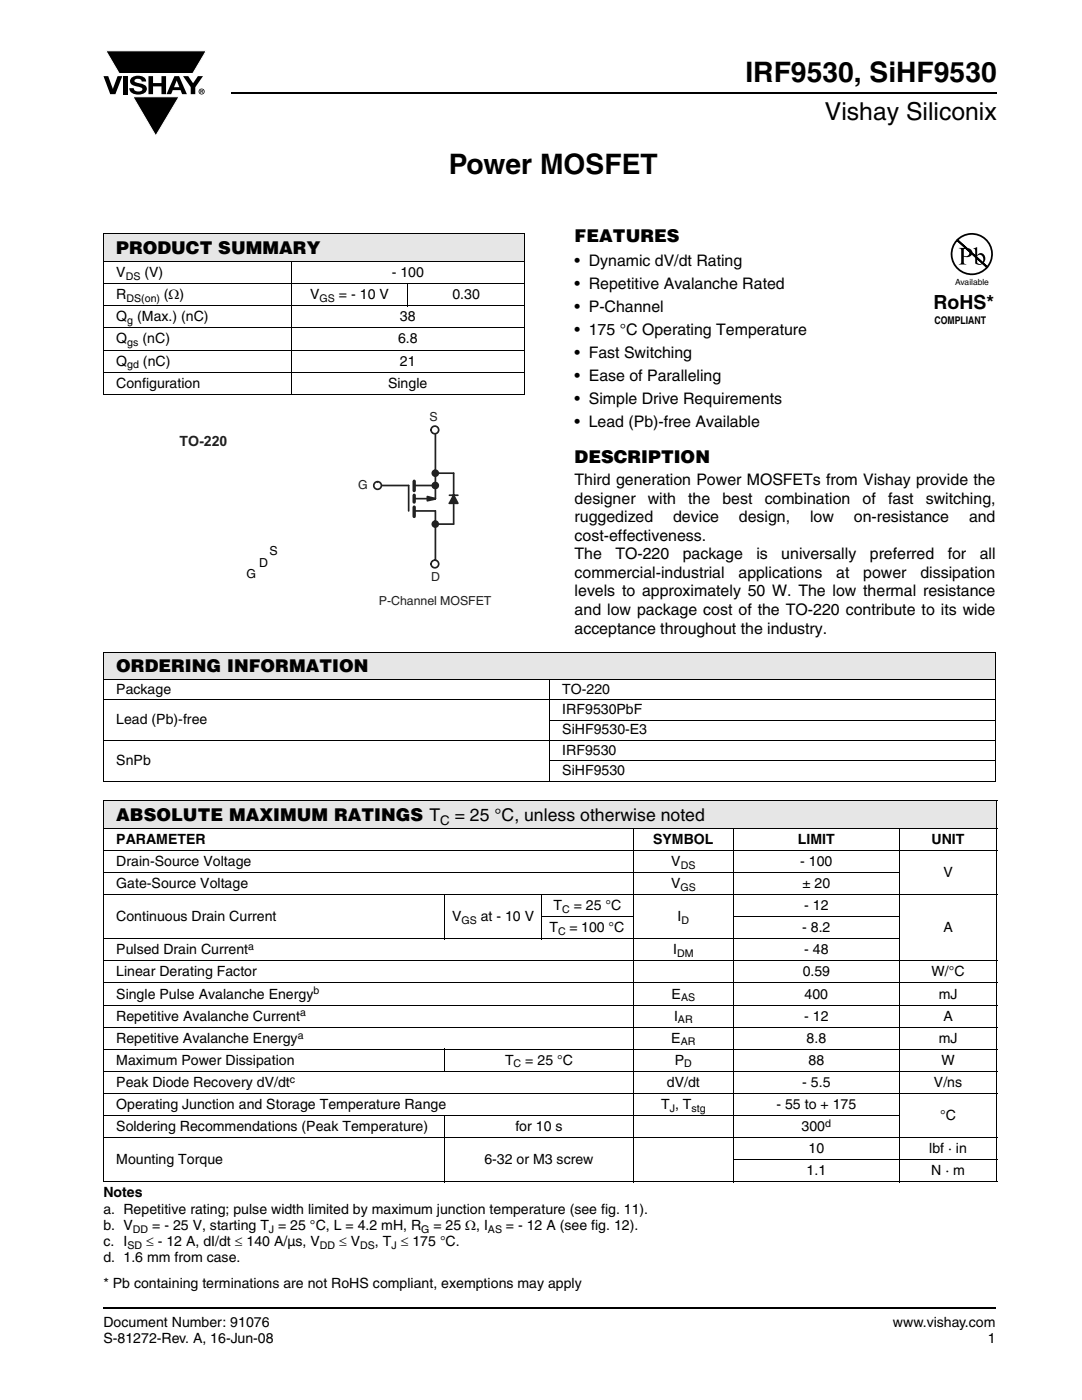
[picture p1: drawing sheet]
<svg xmlns="http://www.w3.org/2000/svg" width="216mm" height="279mm" viewBox="0 0 216 279" stroke-linecap="round" stroke-linejoin="round" font-family="sans-serif">
<defs><g id="words">
<g font-size="5.6">
<text x="148.7" y="16.4">IRF9530, SiHF9530</text>
<text x="89.6" y="34.8">Power MOSFET</text>
</g>
<text font-size="4.9" x="164.6" y="24">Vishay Siliconix</text>
<text font-size="3.9" x="186.3" y="61.7">RoHS*</text>
<g font-size="3.5">
<text x="23.2" y="50.7">PRODUCT SUMMARY</text>
<text x="114.7" y="48.3">FEATURES</text>
<text x="114.7" y="92.5">DESCRIPTION</text>
<text x="23.2" y="134.2">ORDERING INFORMATION</text>
<text x="23.2" y="163.9">ABSOLUTE MAXIMUM RATINGS T</text>
<text x="90.7" y="163.9">= 25 °C, unless otherwise noted</text>
</g>
<g font-size="3.2">
<text x="114.7" y="53">• Dynamic dV/dt Rating</text>
<text x="114.7" y="57.6">• Repetitive Avalanche Rated</text>
<text x="114.7" y="62.2">• P-Channel</text>
<text x="114.7" y="66.8">• 175 °C Operating Temperature</text>
<text x="114.7" y="71.4">• Fast Switching</text>
<text x="114.7" y="76">• Ease of Paralleling</text>
<text x="114.7" y="80.6">• Simple Drive Requirements</text>
<text x="114.7" y="85.2">• Lead (Pb)-free Available</text>
<text x="114.7" y="96.8">Third generation Power MOSFETs from Vishay provide the</text>
<text x="114.7" y="100.5">designer</text>
<text x="129.3" y="100.5">with</text>
<text x="137.3" y="100.5">the</text>
<text x="144.2" y="100.5">best</text>
<text x="152.6" y="100.5">combination</text>
<text x="172.1" y="100.5">of</text>
<text x="177.2" y="100.5">fast</text>
<text x="184.7" y="100.5">switching,</text>
<text x="114.7" y="104.2">ruggedized</text>
<text x="114.7" y="107.9">cost-effectiveness.</text>
<text x="134.3" y="104.2">device</text>
<text x="147.4" y="104.2">design,</text>
<text x="161.7" y="104.2">low</text>
<text x="170.4" y="104.2">on-resistance</text>
<text x="193.4" y="104.2">and</text>
<text x="114.7" y="111.6">The</text>
<text x="122.8" y="111.6">TO-220</text>
<text x="136.2" y="111.6">package</text>
<text x="150.9" y="111.6">is</text>
<text x="155.9" y="111.6">universally</text>
<text x="173.6" y="111.6">preferred</text>
<text x="189.1" y="111.6">for</text>
<text x="195.5" y="111.6">all</text>
<text x="114.7" y="115.3">commercial-industrial</text>
<text x="114.7" y="119">levels to approximately 50 W. The low thermal resistance</text>
<text x="147.4" y="115.3">applications</text>
<text x="166.9" y="115.3">at</text>
<text x="172.3" y="115.3">power</text>
<text x="183.7" y="115.3">dissipation</text>
<text x="114.7" y="122.7">and low package cost of the TO-220 contribute to its wide</text>
<text x="114.7" y="126.4">acceptance throughout the industry.</text>
</g>
<g font-size="2.8">
<text x="23.2" y="59.7">R</text>
<text x="23.2" y="55.3">V</text>
<text x="28.8" y="55.3">(V)</text>
<text x="32.7" y="59.7">(Ω)</text>
<text x="61.9" y="59.7">V</text>
<text x="67.6" y="59.7">= - 10 V</text>
<text x="78.2" y="55.3">- 100</text>
<text x="90.3" y="59.7">0.30</text>
<text x="23.2" y="64.1">Q</text>
<text x="27.4" y="64.1">(Max.) (nC)</text>
<text x="79.8" y="64.1">38</text>
<text x="23.2" y="68.5">Q</text>
<text x="28.4" y="68.5">(nC)</text>
<text x="79.4" y="68.5">6.8</text>
<text x="23.2" y="77.4">Configuration</text>
<text x="23.2" y="73">Q</text>
<text x="28.5" y="73">(nC)</text>
<text x="77.4" y="77.4">Single</text>
<text x="79.8" y="73">21</text>
<text x="23.2" y="138.4">Package</text>
<text x="112.2" y="138.4">TO-220</text>
<text x="112.2" y="142.5">IRF9530PbF</text>
<text x="23.2" y="144.5">Lead (Pb)-free</text>
<text x="112.2" y="146.5">SiHF9530-E3</text>
<text x="23.2" y="152.6">SnPb</text>
<text x="112.2" y="150.6">IRF9530</text>
<text x="112.2" y="154.6">SiHF9530</text>
<text x="23.2" y="168.4">PARAMETER</text>
<text x="23.2" y="172.8">Drain-Source Voltage</text>
<text x="130.3" y="168.4">SYMBOL</text>
<text x="133.9" y="172.8">V</text>
<text x="159.2" y="168.4">LIMIT</text>
<text x="159.7" y="172.8">- 100</text>
<text x="185.9" y="168.4">UNIT</text>
<text x="23.2" y="177.2">Gate-Source Voltage</text>
<text x="133.9" y="177.2">V</text>
<text x="160.1" y="177.2">± 20</text>
<text x="188.2" y="175">V</text>
<text x="23.2" y="183.9">Continuous Drain Current</text>
<text x="90.2" y="183.9">V</text>
<text x="95.9" y="183.9">at - 10 V</text>
<text x="110.4" y="181.7">T</text>
<text x="114.5" y="181.7">= 25 °C</text>
<text x="135.2" y="183.9">I</text>
<text x="160.5" y="181.7">- 12</text>
<text x="23.2" y="190.5">Pulsed Drain Current</text>
<text x="109.7" y="186.1">T</text>
<text x="113.6" y="186.1">= 100 °C</text>
<text x="134.3" y="190.5">I</text>
<text x="160.1" y="186.1">- 8.2</text>
<text x="160.5" y="190.5">- 48</text>
<text x="188.2" y="186.1">A</text>
<text x="23.2" y="194.9">Linear Derating Factor</text>
<text x="160.2" y="194.9">0.59</text>
<text x="185.9" y="194.9">W/°C</text>
<text x="23.2" y="203.7">Repetitive Avalanche Current</text>
<text x="23.2" y="199.3">Single Pulse Avalanche Energy</text>
<text x="134" y="199.3">E</text>
<text x="134.5" y="203.7">I</text>
<text x="160.5" y="203.7">- 12</text>
<text x="160.5" y="199.3">400</text>
<text x="187.3" y="199.3">mJ</text>
<text x="188.2" y="203.7">A</text>
<text x="23.2" y="208.1">Repetitive Avalanche Energy</text>
<text x="133.9" y="208.1">E</text>
<text x="161" y="208.1">8.8</text>
<text x="187.3" y="208.1">mJ</text>
<text x="23.2" y="212.5">Maximum Power Dissipation</text>
<text x="100.8" y="212.5">T</text>
<text x="104.8" y="212.5">= 25 °C</text>
<text x="134.7" y="212.5">P</text>
<text x="161.3" y="212.5">88</text>
<text x="187.9" y="212.5">W</text>
<text x="23.2" y="216.9">Peak Diode Recovery dV/dt</text>
<text x="23.2" y="221.3">Operating Junction and Storage Temperature Range</text>
<text x="131.9" y="221.3">T , T</text>
<text x="133.1" y="216.9">dV/dt</text>
<text x="154.9" y="221.3">- 55 to + 175</text>
<text x="160.1" y="216.9">- 5.5</text>
<text x="186.4" y="216.9">V/ns</text>
<text x="23.2" y="225.7">Soldering Recommendations (Peak Temperature)</text>
<text x="102.8" y="225.7">for 10 s</text>
<text x="160" y="225.7">300</text>
<text x="187.6" y="223.5">°C</text>
<text x="23.2" y="232.4">Mounting Torque</text>
<text x="96.6" y="232.4">6-32 or M3 screw</text>
<text x="161.3" y="230.2">10</text>
<text x="185.4" y="230.2">lbf · in</text>
<text x="20.6" y="238.8">Notes</text>
<text x="161" y="234.6">1.1</text>
<text x="185.8" y="234.6">N · m</text>
<text x="20.6" y="242.3">a. Repetitive rating; pulse width limited by maximum junction temperature (see fig. 11).</text>
<text x="20.6" y="245.5">b. V</text>
<text x="30.4" y="245.5">= - 25 V, starting T = 25 °C, L = 4.2 mH, R</text>
<text x="86.5" y="245.5">= 25 Ω, I</text>
<text x="101" y="245.5">= - 12 A (see fig. 12).</text>
<text x="20.6" y="251.9">d. 1.6 mm from case.</text>
<text x="20.6" y="248.7">c. I</text>
<text x="29.1" y="248.7">≤ - 12 A, dI/dt ≤ 140 A/µs, V</text>
<text x="67.7" y="248.7">≤ V</text>
<text x="74.8" y="248.7">, T ≤ 175 °C.</text>
<text x="20.6" y="257.1">* Pb containing terminations are not RoHS compliant, exemptions may apply</text>
<text x="20.6" y="264.9">Document Number: 91076</text>
<text x="20.6" y="268.1">S-81272-Rev. A, 16-Jun-08</text>
<text x="178.2" y="264.9">www.vishay.com</text>
<text x="197.1" y="268.1">1</text>
</g>
<text font-size="2.8" fill="#211e1e" x="35.8" y="89">TO-220</text>
<text font-size="2.6" x="87.8" y="164.5">C</text>
<g font-size="2.5" fill="#231f20">
<text x="85.7" y="83.9">S</text>
<text x="71.5" y="97.7">G</text>
<text x="86" y="116">D</text>
<text x="75.6" y="120.8">P-Channel MOSFET</text>
</g>
<g font-size="2.5">
<text x="51.7" y="113.1">D</text>
<text x="53.8" y="110.8">S</text>
<text x="49.2" y="115.3">G</text>
</g>
<g font-size="2.1">
<text x="25.1" y="55.8">DS</text>
<text x="25.3" y="60.2">DS(on)</text>
<text x="25.4" y="64.6">g</text>
<text x="63.8" y="60.2">GS</text>
<text x="186.5" y="64.6">COMPLIANT</text>
<text x="25.4" y="69">gs</text>
<text x="25.4" y="73.5">gd</text>
<text x="135.8" y="173.3">DS</text>
<text x="135.8" y="177.8">GS</text>
<text x="92.1" y="184.4">GS</text>
<text x="112.2" y="182.2">C</text>
<text x="136" y="184.4">D</text>
<text x="49.5" y="189.6">a</text>
<text x="111.4" y="186.6">C</text>
<text x="135.1" y="191">DM</text>
<text x="59.9" y="202.9">a</text>
<text x="62.5" y="198.4">b</text>
<text x="135.9" y="199.8">AS</text>
<text x="59.4" y="207.3">a</text>
<text x="135.3" y="204.2">AR</text>
<text x="135.8" y="208.6">AR</text>
<text x="102.5" y="213">C</text>
<text x="136.5" y="213">D</text>
<text x="57.8" y="216.1">c</text>
<text x="133.6" y="221.8">J</text>
<text x="138" y="221.8">stg</text>
<text x="164.7" y="224.9">d</text>
<text x="25.4" y="249.2">SD</text>
<text x="26.5" y="246">DD</text>
<text x="53.7" y="246">J</text>
<text x="63.8" y="249.2">DD</text>
<text x="71.9" y="249.2">DS</text>
<text x="78.1" y="249.2">J</text>
<text x="84.1" y="246">G</text>
<text x="97.4" y="246">AS</text>
</g>
<text font-size="1.7" x="190.6" y="56.8">Available</text>
</g></defs>
<path d="M46.1 18.6h152.8M20.6 261h178" fill="none" stroke="#000" stroke-width=".36"/>
<path d="M20.6 10.1h20.7v17.2h-20.7z" fill="#fff"/>
<g fill="#000">
<path d="M20.6 15.2h1l.9 2.5 1-2.5h.9l-1.4 3.6h-1zM21.1 10.1h20.1l-2.7 4.6h-14.7zM24.6 15.2h.9v3.6h-.9zM26.3 15.5a2.1 2.1 0 0 1 2.8 .3l.1 .5h-.9a.79 .79 0 0 0-.7-.6 .79 .79 0 0 0-.8 .4l.3 .3 1 .3a1.08 1.08 0 0 1 1.2 1 1.08 1.08 0 0 1-1.1 1.1 1.73 1.73 0 0 1-2.4-1.2h.9a.96 .96 0 0 0 .8 .7 .96 .96 0 0 0 .9-.5 1.31 1.31 0 0 0-1.2-.6 1.03 1.03 0 0 1-1.1-.5 1.03 1.03 0 0 1 .2-1.2zM29.6 15.2h.9v1.4h1.7v-1.4h.9v3.6h-.9v-1.6h-1.7v1.6h-.9zM26.5 19.3h9.2l-4.6 7.8zM36.5 15.2h1.1l.9 1.4 1-1.4h1l-1.5 2.2v1.4h-.9v-1.4z"/>
<path d="M35.3 16.1l-.6 1.3h1.1zM34.8 15.2h.9l1.6 3.6h-1l-.3-.8h-1.5l-.3 .8h-1z"/>
<path d="M40.1 18v.2h.2v-.1zM40 17.9l.4 .1 .1 .1-.2 .2 .2 .3-.3-.3-.1 .3h-.1zM39.8 18.3a.46 .46 0 0 0 .9 0 .46 .46 0 0 0-.9 0zM39.6 18.3a.6 .6 0 0 1 1.2 0 .6 .6 0 0 1-1.2 0z"/>
</g>
<path d="M21.1 10.1h20.1l-2.7 4.6h-14.7zM26.5 19.3h9.2l-4.6 7.8z" fill="none" stroke="#fff" stroke-width=".2"/>
<path d="M20.6 46.7h84v5.5h-84z" fill="#e6e6e6"/>
<g fill="none" stroke="#000" stroke-width=".2">
<path d="M20.6 46.7h84.1M20.6 52.2h84.1M20.6 56.6h84.1M20.6 46.8v27.4M58.1 52.1v26.6M81.4 56.5v4.6M104.6 46.8v27.4M20.6 61h84.1M20.6 65.4h84.1M20.6 69.8h84.1M20.6 74.3h84.1M20.6 78.7h84.1"/>
<path d="M20.6 74.3v4.3M104.6 74.3v4.3"/>
</g>
<path d="M71.5 81.8h26.6v39.6h-26.6z" fill="#fff"/>
<path d="M82.6 96.9h4.3M86.9 86.6v12.9" fill="none" stroke="#231f20" stroke-width=".34"/>
<circle cx="86.8" cy="112.6" r=".76" fill="#fff"/>
<g fill="none" stroke="#231f20" stroke-width=".34">
<path d="M82.6 99.5h4.3M86.9 102v9.8"/>
<circle cx="86.8" cy="112.6" r=".76"/>
</g>
<path d="M82.6 96v1.9" fill="none" stroke="#231f20" stroke-width=".68"/>
<path d="M85.3 99.1l1.6 .4-1.6 .4z" fill="#231f20"/>
<path d="M81.5 96.9v5.1M86.9 99.5l-1.6-.4v.8l1.5-.3M86.9 94.4h3.6v10.2h-3.6M89.7 98.8h1.7M90.5 98.8l-.8 1.6M82.6 102h4.3" fill="none" stroke="#231f20" stroke-width=".34"/>
<path d="M82.6 98.8v1.4M82.6 101.2v1.9" fill="none" stroke="#231f20" stroke-width=".68"/>
<path d="M90.5 98.8l.9 1.6h-1.7z" fill="#231f20"/>
<path d="M76 96.9h5.5M90.5 98.8l.9 1.6h-1.7" fill="none" stroke="#231f20" stroke-width=".34"/>
<circle cx="75.3" cy="96.9" r=".76" fill="#fff"/>
<circle cx="75.3" cy="96.9" r=".76" fill="none" stroke="#231f20" stroke-width=".34"/>
<circle cx="86.8" cy="85.8" r=".76" fill="#fff"/>
<circle cx="86.8" cy="85.8" r=".76" fill="none" stroke="#231f20" stroke-width=".34"/>
<circle cx="86.9" cy="94.4" r=".59" fill="#231f20"/>
<circle cx="86.9" cy="94.4" r=".59" fill="none" stroke="#231f20" stroke-width=".34"/>
<circle cx="86.9" cy="96.9" r=".59" fill="#231f20"/>
<circle cx="86.9" cy="96.9" r=".59" fill="none" stroke="#231f20" stroke-width=".34"/>
<circle cx="86.9" cy="104.6" r=".59" fill="#231f20"/>
<circle cx="86.9" cy="104.6" r=".59" fill="none" stroke="#231f20" stroke-width=".34"/>
<g fill="#fff">
<path d="M29 86.5h26.4v29.3h-26.4z"/>
<path d="M186.3 46.5h12.1v18.6h-12.1z"/>
</g>
<path d="M190.9 48a4 4 0 0 1 5.7-.3 4 4 0 0 1 .4 5.6l-5.9-5.4 5.9 5.5a4 4 0 0 1-5.8 .3 4 4 0 0 1-.3-5.7z" fill="none" stroke="#000" stroke-width=".35"/>
<g fill="#000">
<path d="M192.3 49.7v1.3a.75 .75 0 0 0 1.1-.6 .75 .75 0 0 0-1.1-.7zM191.3 49.5a2.81 2.81 0 0 1 2.5 .3 .97 .97 0 0 1-.1 1.2 .97 .97 0 0 1-1.2 .3l-.2-.1v1.1l.1 .2 .4 .3h-1.5l.3-.1 .2-.4v-2.3v-.3z"/>
<path d="M195 51.1v1.3l.1 .2a.72 .72 0 0 0 .8-.1 .72 .72 0 0 0 .3-.7 .72 .72 0 0 0-.3-.9 .72 .72 0 0 0-.9 .2zM194.2 49.6l.8-.3v1.6a.89 .89 0 0 1 1.1-.3 .89 .89 0 0 1 .5 1 1.23 1.23 0 0 1-.7 1.1 1.23 1.23 0 0 1-1.3-.1v-2.7z"/>
</g>
<g fill="#e6e6e6">
<path d="M20.6 130.1h178v5.5h-178z"/>
<path d="M20.6 159.8h178.3v5.5h-178.3z"/>
</g>
<g fill="none" stroke="#000" stroke-width=".2">
<path d="M20.6 130.1h178.1M20.6 135.6h89M20.6 139.7h178.1M20.6 130.2v5.4M20.6 135.7v20.1M109.6 135.6v20.4M109.7 135.6h89M198.6 130.2v9.4M198.6 139.8v16M20.6 147.8h178.1M20.6 155.9h178.1M20.6 159.8h178.4"/>
<path d="M20.6 159.9v75.9M109.6 143.7h89.1M109.6 151.9h89.1M198.9 159.9v75.9M20.6 165.3h178.4M20.6 169.7h178.4M20.6 174.1h158.9M20.6 178.5h178.4M88.7 178.4v9.1M108.1 178.4v9.1M126.4 165.2v70.7M146.4 165.2v70.7"/>
<path d="M179.5 165.2v70.7M20.6 187.3h158.9M20.6 191.8h178.4M20.6 196.2h178.4M108 182.9h18.4M146.3 182.9h33.2M20.6 200.6h178.4M20.6 205h178.4M20.6 209.4h178.4M20.6 213.8h178.4M20.6 218.2h178.4M88.7 209.3v4.6"/>
<path d="M20.6 222.6h158.9M20.6 227h178.4M20.6 235.9h178.4M88.7 222.5v13.4M146.3 231.5h52.7"/>
</g>
<use href="#words"/>
</svg>
